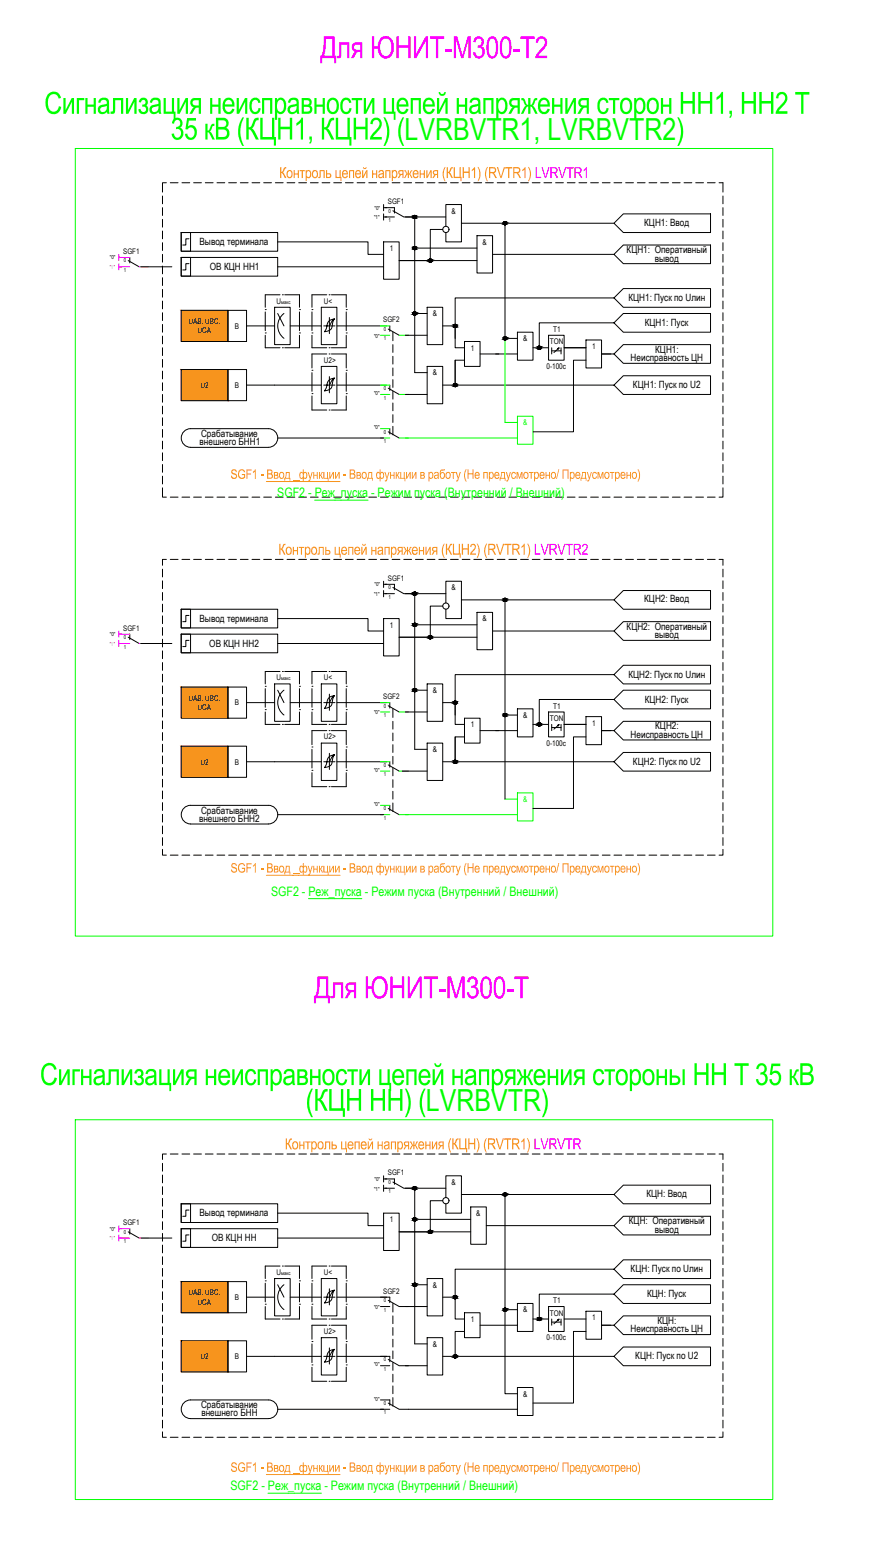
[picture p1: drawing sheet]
<svg xmlns="http://www.w3.org/2000/svg" width="638mm" height="1125mm" viewBox="0 0 638 1125" stroke-linecap="round" stroke-linejoin="round" font-family="sans-serif">
<defs><g id="words">
<g font-size="22.2" fill="#f0f">
<text x="233" y="42">Для ЮНИТ -М300-Т2</text>
<text x="229" y="728">Для ЮНИТ</text>
<text x="319" y="728">-М300-Т</text>
</g>
<g font-size="22.2" fill="#0f0">
<text x="32" y="83">Сигнализация неисправности цепей напряжения сторон НН</text>
<text x="520" y="83">1, НН2 Т</text>
<text x="124" y="102">35 кВ (КЦН1, КЦН2) (</text>
<text x="295" y="102">LVRBVTR1, LVRBVTR2</text>
<text x="493" y="102">)</text>
<text x="29" y="791">Сигнализация неисправности цепей напряжения стороны НН Т</text>
<text x="550" y="791">35 кВ</text>
<text x="223" y="810">(КЦН НН) (</text>
<text x="310" y="810">LVRBVTR</text>
<text x="394" y="810">)</text>
</g>
<g font-size="11.1">
<text x="203" y="130">Контроль цепей напряжения</text>
<text x="322" y="130">(КЦН1) (RVTR1)</text>
<text x="390" y="130">LVRVTR1</text>
<text x="203" y="404">Контроль цепей напряжения</text>
<text x="321" y="404">(КЦН2) (RVTR1)</text>
<text x="389" y="404">LVRVTR2</text>
<text x="208" y="838">Контроль цепей напряжения</text>
<text x="326" y="838">(КЦН) (RVTR1)</text>
<text x="389" y="838">LVRVTR</text>
</g>
<g font-size="9.5" fill="#f7941d">
<text x="168" y="349">SGF1 - Ввод</text>
<text x="214" y="349">_функции - Ввод функции в работу</text>
<text x="338" y="349">(Не предусмотрено</text>
<text x="405" y="349">/ Предусмотрено</text>
<text x="464" y="349">)</text>
<text x="168" y="636">SGF1 - Ввод</text>
<text x="214" y="636">_функции - Ввод функции в работу</text>
<text x="338" y="636">(Не предусмотрено</text>
<text x="405" y="636">/ Предусмотрено</text>
<text x="464" y="636">)</text>
<text x="168" y="1073">SGF1 - Ввод</text>
<text x="214" y="1073">_функции</text>
<text x="249" y="1073">- Ввод функции в работу</text>
<text x="338" y="1073">(Не предусмотрено</text>
<text x="405" y="1073">/ Предусмотрено</text>
<text x="464" y="1073">)</text>
</g>
<g font-size="9.5" fill="#0f0">
<text x="202" y="363">SGF2 - Реж_пуска - Режим пуска (Внутренний / Внешний)</text>
<text x="197" y="653">SGF2 - Реж_пуска - Режим пуска (Внутренний / Внешний)</text>
<text x="168" y="1086">SGF2 - Реж_пуска - Режим пуска (Внутренний / Внешний)</text>
</g>
<g font-size="7.3">
<text x="469" y="165">КЦН1: Ввод</text>
<text x="145" y="179">Вывод терминала</text>
<text x="457" y="185">КЦН1: Оперативный</text>
<text x="477" y="191">вывод</text>
<text x="153" y="197">ОВ КЦН НН1</text>
<text x="458" y="219">КЦН1: Пуск по Uлин</text>
<text x="470" y="237">КЦН1: Пуск</text>
<text x="477" y="257">КЦН1:</text>
<text x="460" y="263">Неисправность ЦН</text>
<text x="461" y="283">КЦН1: Пуск по U2</text>
<text x="147" y="318">Срабатывание</text>
<text x="145" y="325">внешнего БНН1</text>
<text x="469" y="439">КЦН2: Ввод</text>
<text x="145" y="453">Вывод терминала</text>
<text x="457" y="459">КЦН2: Оперативный</text>
<text x="477" y="465">вывод</text>
<text x="153" y="471">ОВ КЦН НН2</text>
<text x="458" y="494">КЦН2: Пуск по Uлин</text>
<text x="470" y="512">КЦН2: Пуск</text>
<text x="477" y="532">КЦН2:</text>
<text x="460" y="538">Неисправность ЦН</text>
<text x="461" y="557">КЦН2: Пуск по U2</text>
<text x="147" y="593">Срабатывание</text>
<text x="145" y="599">внешнего БНН2</text>
<text x="471" y="873">КЦН: Ввод</text>
<text x="145" y="886">Вывод терминала</text>
<text x="458" y="892">КЦН: Оперативный</text>
<text x="477" y="899">вывод</text>
<text x="154" y="905">ОВ КЦН НН</text>
<text x="460" y="927">КЦН: Пуск по Uлин</text>
<text x="472" y="945">КЦН: Пуск</text>
<text x="479" y="965">КЦН:</text>
<text x="460" y="971">Неисправность ЦН</text>
<text x="463" y="991">КЦН: Пуск по U2</text>
<text x="147" y="1026">Срабатывание</text>
<text x="147" y="1032">внешнего БНН</text>
</g>
<g font-size="5.7">
<text x="329" y="156">&amp;</text>
<text x="352" y="178">&amp;</text>
<text x="284" y="183">1</text>
<text x="202" y="221">U</text>
<text x="236" y="221">U&lt;</text>
<text x="315" y="231">&amp;</text>
<text x="137" y="236">UAB, UBC,</text>
<text x="171" y="240">В</text>
<text x="144" y="243">UCA</text>
<text x="403" y="242">T1</text>
<text x="381" y="249">&amp;</text>
<text x="401" y="251">TON</text>
<text x="343" y="256">1</text>
<text x="432" y="254">1</text>
<text x="236" y="264">U2&gt;</text>
<text x="398" y="269">0-100с</text>
<text x="315" y="274">&amp;</text>
<text x="146" y="283">U2</text>
<text x="171" y="283">В</text>
<text x="329" y="430">&amp;</text>
<text x="352" y="453">&amp;</text>
<text x="284" y="457">1</text>
<text x="202" y="496">U</text>
<text x="236" y="496">U&lt;</text>
<text x="315" y="505">&amp;</text>
<text x="137" y="511">UAB, UBC,</text>
<text x="171" y="514">В</text>
<text x="144" y="518">UCA</text>
<text x="403" y="516">T1</text>
<text x="381" y="523">&amp;</text>
<text x="401" y="526">TON</text>
<text x="343" y="530">1</text>
<text x="432" y="529">1</text>
<text x="236" y="539">U2&gt;</text>
<text x="398" y="544">0-100с</text>
<text x="315" y="548">&amp;</text>
<text x="146" y="557">U2</text>
<text x="171" y="557">В</text>
<text x="329" y="864">&amp;</text>
<text x="347" y="886">&amp;</text>
<text x="284" y="891">1</text>
<text x="202" y="929">U</text>
<text x="236" y="929">U&lt;</text>
<text x="315" y="938">&amp;</text>
<text x="137" y="944">UAB, UBC,</text>
<text x="171" y="948">В</text>
<text x="144" y="951">UCA</text>
<text x="403" y="950">T1</text>
<text x="381" y="957">&amp;</text>
<text x="401" y="959">TON</text>
<text x="343" y="963">1</text>
<text x="432" y="962">1</text>
<text x="236" y="972">U2&gt;</text>
<text x="398" y="977">0-100с</text>
<text x="315" y="982">&amp;</text>
<text x="146" y="991">U2</text>
<text x="171" y="991">В</text>
<text x="381" y="1018">&amp;</text>
</g>
<g font-size="5.7" fill="#0f0">
<text x="381" y="310">&amp;</text>
<text x="381" y="584">&amp;</text>
</g>
<g font-size="5.5">
<text x="283" y="149">SGF1</text>
<text x="90" y="185">SGF1</text>
<text x="279" y="235">SGF2</text>
<text x="283" y="423">SGF1</text>
<text x="90" y="460">SGF1</text>
<text x="279" y="510">SGF2</text>
<text x="283" y="857">SGF1</text>
<text x="90" y="893">SGF1</text>
<text x="279" y="943">SGF2</text>
</g>
<g font-size="4">
<text x="273" y="153">&quot;0&quot;</text>
<text x="283" y="155">0</text>
<text x="273" y="160">&quot;1&quot;</text>
<text x="283" y="162">1</text>
<text x="80" y="189">&quot;0&quot;</text>
<text x="90" y="191">0</text>
<text x="90" y="198">1</text>
<text x="280" y="241">0</text>
<text x="273" y="246">&quot;0&quot;</text>
<text x="280" y="248">1</text>
<text x="280" y="284">0</text>
<text x="273" y="288">&quot;0&quot;</text>
<text x="280" y="291">1</text>
<text x="273" y="313">&quot;0&quot;</text>
<text x="280" y="316">0</text>
<text x="280" y="323">1</text>
<text x="273" y="427">&quot;0&quot;</text>
<text x="283" y="430">0</text>
<text x="273" y="434">&quot;1&quot;</text>
<text x="283" y="436">1</text>
<text x="80" y="464">&quot;0&quot;</text>
<text x="90" y="466">0</text>
<text x="90" y="473">1</text>
<text x="280" y="516">0</text>
<text x="273" y="521">&quot;0&quot;</text>
<text x="280" y="523">1</text>
<text x="273" y="563">&quot;0&quot;</text>
<text x="280" y="559">0</text>
<text x="280" y="566">1</text>
<text x="273" y="588">&quot;0&quot;</text>
<text x="280" y="591">0</text>
<text x="280" y="598">1</text>
<text x="273" y="861">&quot;0&quot;</text>
<text x="283" y="863">0</text>
<text x="273" y="868">&quot;1&quot;</text>
<text x="283" y="870">1</text>
<text x="80" y="897">&quot;0&quot;</text>
<text x="90" y="899">0</text>
<text x="90" y="906">1</text>
<text x="280" y="949">0</text>
<text x="273" y="954">&quot;0&quot;</text>
<text x="280" y="956">1</text>
<text x="280" y="992">0</text>
<text x="273" y="996">&quot;0&quot;</text>
<text x="280" y="999">1</text>
<text x="273" y="1021">&quot;0&quot;</text>
<text x="280" y="1024">0</text>
<text x="280" y="1031">1</text>
</g>
<g font-size="4" fill="#f0f">
<text x="80" y="196">&quot;1&quot;</text>
<text x="80" y="471">&quot;1&quot;</text>
<text x="80" y="904">&quot;1&quot;</text>
</g>
<g font-size="3.8">
<text x="205" y="221">макс</text>
<text x="205" y="496">макс</text>
<text x="205" y="929">макс</text>
</g>
</g></defs>
<g fill="none" stroke="#000" stroke-width=".73">
<path d="M281 859h6v4M281 866h6M286 862l8 4h7M193 934h.1M193 935v14M204 923h-11v9M206 923h.1M207 923h11v9M218 934h.1M218 935v14M227 934h.1M227 935v14"/>
<path d="M238 923h-11v9M240 923h.1M242 923h10v9M252 934h.1M252 935v14M193 951h.1M193 952v9h11M218 951h.1M218 952v9h-11M227 951h.1M227 952v9h11M252 951h.1"/>
<path d="M252 952v9h-10M206 961h.1M227 978h.1M227 980v13M238 966h-11v10M240 961h.1M240 966h.1M242 966h10v10M252 978h.1M252 980v13M227 995h.1M227 997v10h11"/>
<path d="M252 995h.1M252 997v10h-10M240 1007h.1"/>
</g>
<!-- layer: 0 -->
<g fill="none" stroke="#000" stroke-width=".73">
<path d="M280 857v5M280 859h2M132 877h7v14h-7zM132 877h70v14h-70zM280 864v4M280 866h2M295 866h30M302 866v114h9M323 875h-9v23h-23h52M325 873v-16h11v27h-11v-7M336 871h111M343 880h11v27h-11z"/>
<path d="M368 871v84h9M447 871l7-7h64v13h-64zM132 896h7v13h-7zM132 896h70v13h-70zM138 882h-3v5h-2M202 884h66v9h12M280 884h11v27h-11zM302 889h41M354 893h93M447 893l7-6h64v13h-64zM138 900h-3v5h-2M202 902h78"/>
<path d="M132 934h34v23h-34zM166 934h14v23h-14zM200 932h11v27h-11zM202 936l5 10M207 936a11 11 0 0 0 0 19M234 932h12v27h-12zM240 939v12M302 936h9M311 932h12v27h-12zM447 925l7 7h64v-14h-64l-7 7h-115v21M180 946h20M211 946h23"/>
<path d="M240 946h4M244 940l-1 2a8 8 0 0 1-2 6l-5 2 2-3 1-4 2-2 3-1-2 2-2 4h-4M246 946h36M323 946h9v15h7M339 957h11v18h-11zM377 950h11v20h-11zM400 952h11v18h-11zM447 943l7 7h64v-14h-64l-7 7h-54v18M132 977h34v23h-34zM166 977h14v23h-14zM234 975h12v27h-12zM311 975h12v27h-12z"/>
<path d="M339 970h-7v19h-9M388 961h12M402 961v5M402 964h7M406 962h1l-3 3M407 962v1M409 961v5M411 961h16M438 966h9M447 966l7-7h64v14h-64zM180 989h54M240 982v12"/>
<path d="M240 989h4M244 984l-1 1a8 8 0 0 1-2 6l-5 2 2-3 1-4a6 6 0 0 1 5-2l-2 1-2 4h-4M246 989h36M332 989h115l7-7h64v13h-64l-7-6"/>
<circle cx="302" cy="866" r="1.1"/>
<circle cx="325" cy="875" r="2.3"/>
<circle cx="368" cy="871" r="1.1"/>
<circle cx="302" cy="889" r="1.1"/>
<circle cx="314" cy="898" r="1.1"/>
<circle cx="302" cy="936" r="1.1"/>
<circle cx="332" cy="945" r="1.1"/>
<circle cx="393" cy="961" r="1.1"/>
<circle cx="332" cy="989" r="1.1"/>
</g>
<g fill="#000" stroke="#000" stroke-width=".73">
<path d="M302 867h1zM302 890h1zM313 899h1zM331 947h1zM331 944h1zM393 962v1zM331 990h1z"/>
<path d="M302 865h1zM302 865h1z"/>
<path d="M302 865h1zM302 865h1z"/>
<path d="M302 865h1zM302 865h1z"/>
<path d="M302 867h1zM302 867h1z"/>
<path d="M302 865h1zM302 865h1z"/>
<path d="M302 867h1zM302 867h1z"/>
<path d="M302 865h1zM301 865h2z"/>
<path d="M302 867h1zM302 867h1z"/>
<path d="M301 865h2zM301 865h2z"/>
<path d="M301 867h2zM301 867h2z"/>
<path d="M301 865h2zM301 865h2z"/>
<path d="M301 867h2zM301 867h2z"/>
<path d="M301 865h2zM301 865h2z"/>
<path d="M301 867h2zM301 867h2z"/>
<path d="M301 865l2 1zM301 865l2 1z"/>
<path d="M301 867h2zM301 867h2z"/>
<path d="M301 866h2zM301 866h2z"/>
<path d="M301 867h2zM301 867h2z"/>
<path d="M301 866h2zM301 866h2z"/>
<path d="M301 866h2zM301 866h2z"/>
<path d="M301 866l2 1zM301 866l2 1z"/>
<path d="M301 867h2zM301 867h2z"/>
<path d="M301 866h2zM301 866h2z"/>
<path d="M301 866h2zM301 866h2z"/>
<path d="M301 866h2zM301 866h2z"/>
<path d="M301 866h2zM301 866h2z"/>
<path d="M301 866h2zM301 866h2z"/>
<path d="M368 870h1zM367 870h2z"/>
<path d="M367 870h2zM367 870h2z"/>
<path d="M367 872h2zM367 872h1z"/>
<path d="M367 870h2zM367 870h2z"/>
<path d="M367 872h2zM367 872h2z"/>
<path d="M367 870h2zM367 870h2z"/>
<path d="M367 872h2zM367 872h2z"/>
<path d="M367 870h2zM367 870h2z"/>
<path d="M367 871h2zM367 871l2 1z"/>
<path d="M367 870h2zM367 870h2z"/>
<path d="M367 871h2zM367 871h2z"/>
<path d="M367 870h2zM367 870h2z"/>
<path d="M367 871h2zM367 871h2z"/>
<path d="M367 870h2zM367 870h2z"/>
<path d="M367 871h2zM367 871h2z"/>
<path d="M367 870h2zM367 870h2z"/>
<path d="M367 871h2zM367 871h2z"/>
<path d="M367 870h2zM367 870h2z"/>
<path d="M367 870l2 1zM367 870l2 1z"/>
<path d="M367 871h2zM367 871h2z"/>
<path d="M367 871h2zM367 871h2z"/>
<path d="M367 871h2zM367 871h2z"/>
<path d="M367 871h2zM367 871h2z"/>
<path d="M367 871h2zM367 871h2z"/>
<path d="M302 888h1zM302 888h1z"/>
<path d="M302 888h1zM302 888h1z"/>
<path d="M302 888h1zM302 888h1z"/>
<path d="M302 890h1zM302 890h1z"/>
<path d="M302 888h1zM302 888h1z"/>
<path d="M302 890h1zM302 890h1z"/>
<path d="M302 888h1zM301 888h2z"/>
<path d="M302 890h1zM302 890h1z"/>
<path d="M301 888h2zM301 888h2z"/>
<path d="M301 890h2zM301 890h2z"/>
<path d="M301 888h2zM301 888h2z"/>
<path d="M301 890h2zM301 890h2z"/>
<path d="M301 888h2zM301 888h2z"/>
<path d="M301 889h2zM301 889l2 1z"/>
<path d="M301 888h2zM301 888h2z"/>
<path d="M301 889h2zM301 889h2z"/>
<path d="M301 888h2zM301 888h2z"/>
<path d="M301 889h2zM301 889h2z"/>
<path d="M301 888h2zM301 888h2z"/>
<path d="M301 888l2 1zM301 888l2 1z"/>
<path d="M301 889h2zM301 889h2z"/>
<path d="M301 889h2zM301 889h2z"/>
<path d="M301 889h2zM301 889h2z"/>
<path d="M301 889h2zM301 889h2z"/>
<path d="M301 889h2zM301 889h2z"/>
<path d="M301 889h2zM301 889h2z"/>
<path d="M301 889h2zM301 889h2z"/>
<path d="M313 897h1zM313 897h1z"/>
<path d="M313 897h1zM313 897h1z"/>
<path d="M313 897h1zM313 897h1z"/>
<path d="M313 899h1zM313 899h1z"/>
<path d="M313 897h1zM313 897h1z"/>
<path d="M313 899h1zM313 899h1z"/>
<path d="M313 897h1zM313 897h1z"/>
<path d="M313 899h1zM313 899h1z"/>
<path d="M313 897h1zM313 897h1z"/>
<path d="M313 899h1zM313 899h1z"/>
<path d="M313 897h1zM313 897h1z"/>
<path d="M313 899h1zM313 899h1z"/>
<path d="M313 897h1zM313 897h1z"/>
<path d="M313 899h1zM313 899h1z"/>
<path d="M313 897h2zM313 897h2z"/>
<path d="M313 899h1zM313 899h1z"/>
<path d="M313 897h2zM313 897h2z"/>
<path d="M313 898h2zM313 898l1 1z"/>
<path d="M313 897h2zM313 897h2z"/>
<path d="M313 898h2zM313 898h2z"/>
<path d="M313 897l2 1zM313 897l2 1z"/>
<path d="M312 898h3zM312 898h3z"/>
<path d="M312 898h3zM312 898h3z"/>
<path d="M313 898h2zM313 898h2z"/>
<path d="M312 898h3zM312 898h3z"/>
<path d="M312 898h3zM312 898h3z"/>
<path d="M312 898h3zM312 898h3z"/>
<path d="M312 898h3zM312 898h3z"/>
<path d="M312 898h3zM312 898h3z"/>
<path d="M302 935h1zM302 935h1z"/>
<path d="M302 935h1zM302 935h1z"/>
<path d="M302 937h1zM302 937v1z"/>
<path d="M302 935h1zM302 935h1z"/>
<path d="M302 937h1zM302 937h1z"/>
<path d="M302 935l1 1zM302 936h1z"/>
<path d="M302 937h1zM302 937h1z"/>
<path d="M302 936h1zM301 936h2z"/>
<path d="M302 937h1zM302 937h1z"/>
<path d="M301 936h2zM301 936h2z"/>
<path d="M301 937h2zM301 937h2z"/>
<path d="M301 936h2zM301 936h2z"/>
<path d="M301 937h2zM301 937h2z"/>
<path d="M301 936h2zM301 936h2z"/>
<path d="M301 937h2zM301 937h2z"/>
<path d="M301 936h2zM301 936h2z"/>
<path d="M301 937h2zM301 937h2z"/>
<path d="M301 936h2zM301 936h2z"/>
<path d="M301 937h2zM301 937h2z"/>
<path d="M301 936h2zM301 936h2z"/>
<path d="M301 936h2zM301 936h2z"/>
<path d="M301 937h2zM301 937h2z"/>
<path d="M301 937h2zM301 937h2z"/>
<path d="M301 936h2zM301 936h2z"/>
<path d="M301 936h2zM301 936h2z"/>
<path d="M301 936l2 1zM301 936l2 1z"/>
<path d="M301 937h2zM301 937h2z"/>
<path d="M301 937h2zM301 937h2z"/>
<path d="M331 944h1zM331 944h1z"/>
<path d="M331 944h1zM331 944h1z"/>
<path d="M331 947h1zM331 947h1z"/>
<path d="M331 944l1 1zM331 945h1z"/>
<path d="M331 947h1zM331 947h1z"/>
<path d="M331 945h1zM331 945h1z"/>
<path d="M331 947h1zM331 947h1z"/>
<path d="M331 945h1zM331 945h1z"/>
<path d="M331 946h1zM331 946l1 1z"/>
<path d="M331 945h2zM331 945h2z"/>
<path d="M331 946h1zM331 946h1z"/>
<path d="M331 945h2zM331 945h2z"/>
<path d="M331 946h2zM331 946h1z"/>
<path d="M331 945h2zM331 945h2z"/>
<path d="M331 946h2zM331 946h2z"/>
<path d="M331 945h2zM331 945h2z"/>
<path d="M331 946h2zM331 946h2z"/>
<path d="M331 945h2zM331 945h2z"/>
<path d="M331 946h2zM331 946h2z"/>
<path d="M331 945h2zM331 945h2z"/>
<path d="M331 946h2zM331 946h2z"/>
<path d="M331 945h2zM331 945h2z"/>
<path d="M331 946h2zM331 946h2z"/>
<path d="M331 945h2zM331 945h2z"/>
<path d="M331 945l2 1zM331 945l2 1z"/>
<path d="M331 946h2zM331 946h2z"/>
<path d="M331 946h2zM331 946h2z"/>
<path d="M331 946h2zM331 946h2z"/>
<path d="M393 960h1zM392 960h2z"/>
<path d="M392 960h2zM392 960h2z"/>
<path d="M392 962h2zM392 962h1z"/>
<path d="M392 960l2 1zM392 961h2z"/>
<path d="M392 962h2zM392 962h2z"/>
<path d="M392 961h2zM392 961h2z"/>
<path d="M392 962h2zM392 962h2z"/>
<path d="M392 961h2zM392 961h2z"/>
<path d="M392 962h2zM392 962h2z"/>
<path d="M392 961h2zM392 961h2z"/>
<path d="M392 962h2zM392 962h2z"/>
<path d="M392 961h2zM392 961h2z"/>
<path d="M392 962h2zM392 962h2z"/>
<path d="M392 961h2zM392 961h2z"/>
<path d="M392 962h2zM392 962h2z"/>
<path d="M392 961h2zM392 961h2z"/>
<path d="M392 961h2zM392 961h2z"/>
<path d="M392 962h2zM392 962h2z"/>
<path d="M392 962h2zM392 962h2z"/>
<path d="M392 961h2zM392 961h2z"/>
<path d="M392 961h2zM392 961h2z"/>
<path d="M392 961l2 1zM392 961l2 1z"/>
<path d="M392 962h2zM392 962h2z"/>
<path d="M392 962h2zM392 962h2z"/>
<path d="M332 987v1zM331 988h1z"/>
<path d="M331 988h1zM331 988h1z"/>
<path d="M331 988h1zM331 988h1z"/>
<path d="M331 990h1zM331 990h1z"/>
<path d="M331 988h1zM331 988h1z"/>
<path d="M331 990h1zM331 990h1z"/>
<path d="M331 988h1zM331 988h1z"/>
<path d="M331 990h1zM331 990h1z"/>
<path d="M331 988h1zM331 988h1z"/>
<path d="M331 990h1zM331 990h1z"/>
<path d="M331 988h2zM331 988h2z"/>
<path d="M331 989h1zM331 989l1 1z"/>
<path d="M331 988h2zM331 988h2z"/>
<path d="M331 989h2zM331 989h1z"/>
<path d="M331 988h2zM331 988h2z"/>
<path d="M331 989h2zM331 989h2z"/>
<path d="M331 988h2zM331 988h2z"/>
<path d="M331 989h2zM331 989h2z"/>
<path d="M331 988h2zM331 988h2z"/>
<path d="M331 989h2zM331 989h2z"/>
<path d="M331 988h2zM331 988h2z"/>
<path d="M331 989h2zM331 989h2z"/>
<path d="M331 988h2zM331 988h2z"/>
<path d="M331 989h2zM331 989h2z"/>
<path d="M331 988l2 1zM331 988l2 1z"/>
<path d="M331 989h2zM331 989h2z"/>
<path d="M331 989h2zM331 989h2z"/>
<path d="M331 989h2zM331 989h2z"/>
<path d="M331 989h2zM331 989h2z"/>
</g>
<g fill="#f7941d" stroke="#f7941d" stroke-width=".73">
<path d="M132 934l34 23v-23zM132 934l34 23h-34z"/>
<path d="M132 977l34 23v-23zM132 977l34 23h-34z"/>
</g>
<path d="M55 816h508v277h-508z" fill="none" stroke="#0f0" stroke-width=".73"/>
<!-- layer: TEXT -->
<g fill="#0f0">
<path d="M506 775h2v7h7v-7h1v16h-1v-8h-7v8h-2z"/>
<path d="M519 775h2v7h6v-7h2v16h-2v-8h-6v8h-2z"/>
<path d="M535 775h11v2h-5v14h-1v-14h-5z"/>
</g>
<!-- layer: 0 -->
<g fill="#f7941d">
<path d="M310 832h1v2h2v-2h1v6h-1v-3h-2v3h-1z"/>
<path d="M315 832h1v4l2-4h1v6h-1v-5l-2 5h-1z"/>
<path d="M384 830l1 1 1 3v3l-1 3h-1l1-3v-3z"/>
<path d="M305 833l2-1 2 1v2h-3l1 2h1v-1h1l-1 2h-1l-2-1v-2zM306 833v1h2v-1z"/>
<path d="M320 833l1-1h2v6v-3l-2 1-1 2h-1l2-3-1-1zM321 833v1l2 1v-2z"/>
</g>
<path d="M418 830h4l1 1v2l-2 1 3 4h-1l-3-4h-1v4h-1zM419 831v2h2h1v-2z" fill="#f0f"/>
<g fill="none" stroke="#000" stroke-width=".73">
<path d="M118 848v6M118 856v6M121 841h-3v4M124 841h6M133 841h5M141 841h6M150 841h5M158 841h6M167 841h5M175 841h6M184 841h5M192 841h6"/>
<path d="M201 841h5M303 841h5M311 841h6M320 841h5M379 841h6M422 841h6M430 841h6M439 841h6M447 841h6M456 841h6M464 841h6M473 841h6"/>
<path d="M481 841h6M490 841h6M498 841h6M507 841h6M516 841h5M524 841h3v4M527 848v6M527 856v6M118 865v6M118 873v6M527 865v6M527 873v6"/>
<path d="M118 882v6M118 891v5M118 899v6M527 882v6M527 891v5M527 899v6M103 902h22M118 908v5M118 916v6M527 908v5M527 916v6M118 925v5"/>
<path d="M118 933v6M527 925v5M527 933v6M118 942v5M118 950v6M118 959v5M527 942v5M527 950v6M527 959v5M118 967v6M118 976v5M527 967v6"/>
<path d="M527 976v5M118 984v6M118 993v5M527 984v6M527 993v5M118 1001v6M118 1010v5M118 1018v6M527 1001v6M527 1010v5M527 1018v6M118 1027v5"/>
<path d="M118 1035v6M527 1027v5M527 1035v6M118 1044v4h3M124 1048h6M133 1048h5M141 1048h6M150 1048h5M158 1048h6M167 1048h5M175 1048h6M184 1048h5"/>
<path d="M192 1048h6M201 1048h5M209 1048h6M218 1048h5M226 1048h6M235 1048h5M243 1048h6M252 1048h5M260 1048h6M269 1048h5M277 1048h6M286 1048h5"/>
<path d="M294 1048h6M303 1048h5M311 1048h6M320 1048h5M328 1048h6M337 1048h5M345 1048h6M354 1048h6M362 1048h6M371 1048h6M379 1048h6M388 1048h6"/>
<path d="M396 1048h6M405 1048h6M413 1048h6M422 1048h6M430 1048h6M439 1048h6M447 1048h6M456 1048h6M464 1048h6M473 1048h6M481 1048h6M490 1048h6"/>
<path d="M498 1048h6M507 1048h6M516 1048h5M527 1044v4h-3"/>
</g>
<path d="M93 898l8 4M95 896v4" fill="none" stroke="#000" stroke-width=".73"/>
<path d="M88 896h7M88 902h7M101 902h7" fill="none" stroke="#f0f" stroke-width=".73"/>
<!-- layer: 0 -->
<path d="M87 893v5M87 896h2M87 900v5M87 902h2" fill="none" stroke="#f0f" stroke-width=".73"/>
<path d="M194 1075h20M218 1075h30" fill="none" stroke="#f7941d" stroke-width=".73"/>
<g fill="#f7941d">
<path d="M244 1068h1v4l2-4v5v-4l-2 4h-1z"/>
<path d="M329 1068h3v1h-1v4h-1v-4h-1z"/>
<path d="M332 1068h1l1 4 1-4h1l-2 6-1 1h-1v-1h1l1-1z"/>
<path d="M398 1068v2h2v-2h1v5h-1v-2h-2v2z"/>
<path d="M457 1068v2h2v-2h1v5h-1v-2h-2v2z"/>
<path d="M321 1067l3-1v1h-2l-1 1v1l2-1 1 1v3l-1 1h-2v-2zM322 1069l-1 2 2 1v-1v-1v-1z"/>
<path d="M325 1068h2l1 1v2v2h-2l-1-1v-2zM326 1069l-1 2 1 1h1l1-1v-1l-1-1z"/>
<path d="M394 1068h1l2 1v2h-3l1 1 1-1h1l-1 2h-2l-1-1v-2zM394 1069v1h2v-1z"/>
<path d="M402 1068h2l1 1v3l-1 1h-2v-1zM403 1069l-1 2 2 1v-1v-2v-1z"/>
<path d="M461 1068h2l1 1v2l-1 2h-1l-1-1zM462 1069l-1 2 1 1h1v-1v-1v-1z"/>
</g>
<g fill="none" stroke="#000" stroke-width=".73">
<path d="M280 149v5M280 156v4M280 151h2M280 158h2M295 158h30M302 158v114h9M132 169h7v14h-7zM132 169h70v14h-70zM138 174h-3v5h-2M202 176h66v9h12M280 176h11v28h-11zM323 167h-9v23h-23h57"/>
<path d="M325 165v-16h11v27h-11v-7M336 163h111M348 172h11v27h-11zM447 163l7-7h64v13h-64zM132 188h7v13h-7zM132 188h70v13h-70zM138 192h-3v5h-2M202 194h78M302 181h46M359 185h88M447 185l7-6h64v13h-64zM302 229h9"/>
<path d="M311 224h12v27h-12zM311 267h12v27h-12zM350 966h27M427 970h-9v53h-30M438 966h7M134 1023l2-2 3-1h57a7 7 0 0 1 6 7 7 7 0 0 1-6 7h-57a7 7 0 0 1-6-4 7 7 0 0 1 1-7zM298 1027h79"/>
<circle cx="302" cy="158" r="1.1"/>
<circle cx="325" cy="167" r="2.3"/>
<circle cx="368" cy="163" r="1.1"/>
<circle cx="302" cy="181" r="1.1"/>
<circle cx="314" cy="190" r="1.1"/>
<circle cx="302" cy="228" r="1.1"/>
</g>
<path d="M281 151h6v4M281 158h6M286 154l8 4h7M277 1020h7v4M277 1027h7M283 1023l8 4h7" fill="none" stroke="#000" stroke-width=".73"/>
<!-- layer: 0 -->
<path d="M55 108h508v574h-508zM195 1088h39" fill="none" stroke="#0f0" stroke-width=".73"/>
<g fill="#000" stroke="#000" stroke-width=".73">
<path d="M302 159h1zM302 182h1zM313 191h1zM302 230h1z"/>
<path d="M302 157h1zM302 157h1z"/>
<path d="M302 157h1zM302 157h1z"/>
<path d="M302 157h1zM302 157h1z"/>
<path d="M302 159h1zM302 159h1z"/>
<path d="M302 157h1zM302 157h1z"/>
<path d="M302 159h1zM302 159h1z"/>
<path d="M302 157h1zM301 157h2z"/>
<path d="M302 159h1zM302 159h1z"/>
<path d="M301 157h2zM301 157h2z"/>
<path d="M301 159h2zM301 159h2z"/>
<path d="M301 157h2zM301 157h2z"/>
<path d="M301 159h2zM301 159h2z"/>
<path d="M301 157l2 1zM301 157l2 1z"/>
<path d="M301 159h2zM301 159h2z"/>
<path d="M301 158h2zM301 158h2z"/>
<path d="M301 159h2zM301 159h2z"/>
<path d="M301 158h2zM301 158h2z"/>
<path d="M301 159h2zM301 159h2z"/>
<path d="M301 158h2zM301 158h2z"/>
<path d="M301 158h2zM301 158h2z"/>
<path d="M301 158l2 1zM301 158l2 1z"/>
<path d="M301 159h2zM301 159h2z"/>
<path d="M301 158h2zM301 158h2z"/>
<path d="M301 158h2zM301 158h2z"/>
<path d="M301 158h2zM301 158h2z"/>
<path d="M301 158h2zM301 158h2z"/>
<path d="M301 158h2zM301 158h2z"/>
<path d="M302 180h1zM302 180h1z"/>
<path d="M302 180h1zM302 180h1z"/>
<path d="M302 180h1zM302 180h1z"/>
<path d="M302 180h1zM302 180h1z"/>
<path d="M302 180h1zM301 180h2z"/>
<path d="M301 180h2zM301 180h2z"/>
<path d="M368 162h1zM367 162h2z"/>
<path d="M367 162h2zM367 162h2z"/>
<path d="M367 164h2zM367 164h1z"/>
<path d="M367 162h2zM367 162h2z"/>
<path d="M367 164h2zM367 164h2z"/>
<path d="M367 162h2zM367 162h2z"/>
<path d="M367 164h2zM367 164h2z"/>
<path d="M367 162h2zM367 162h2z"/>
<path d="M367 163h2zM367 163l2 1z"/>
<path d="M367 162h2zM367 162h2z"/>
<path d="M367 163h2zM367 163h2z"/>
<path d="M367 162h2zM367 162h2z"/>
<path d="M367 163h2zM367 163h2z"/>
<path d="M367 162h2zM367 162h2z"/>
<path d="M367 163h2zM367 163h2z"/>
<path d="M367 162h2zM367 162h2z"/>
<path d="M367 163h2zM367 163h2z"/>
<path d="M367 162l2 1zM367 162l2 1z"/>
<path d="M367 163h2zM367 163h2z"/>
<path d="M367 163h2zM367 163h2z"/>
<path d="M367 163h2zM367 163h2z"/>
<path d="M367 163h2zM367 163h2z"/>
<path d="M367 163h2zM367 163h2z"/>
<path d="M367 163h2zM367 163h2z"/>
<path d="M302 182h1zM302 182h1z"/>
<path d="M302 182h1zM302 182h1z"/>
<path d="M302 182h1zM302 182h1z"/>
<path d="M301 182h2zM301 182h2z"/>
<path d="M301 180h2zM301 180h2z"/>
<path d="M301 182h2zM301 182h2z"/>
<path d="M301 180h2zM301 180h2z"/>
<path d="M301 182h2zM301 182h2z"/>
<path d="M301 180h2zM301 180h2z"/>
<path d="M301 181h2zM301 181l2 1z"/>
<path d="M301 180h2zM301 180h2z"/>
<path d="M301 181h2zM301 181h2z"/>
<path d="M301 180l2 1zM301 180l2 1z"/>
<path d="M301 181h2zM301 181h2z"/>
<path d="M301 181h2zM301 181h2z"/>
<path d="M301 181h2zM301 181h2z"/>
<path d="M301 181h2zM301 181h2z"/>
<path d="M301 181h2zM301 181h2z"/>
<path d="M301 181h2zM301 181h2z"/>
<path d="M301 181h2zM301 181h2z"/>
<path d="M301 181h2zM301 181h2z"/>
<path d="M313 189h1zM313 189h1z"/>
<path d="M313 189h1zM313 189h1z"/>
<path d="M313 189h1zM313 189h1z"/>
<path d="M313 191h1zM313 191h1z"/>
<path d="M313 189h1zM313 189h1z"/>
<path d="M313 191h1zM313 191h1z"/>
<path d="M313 189h1zM313 189h1z"/>
<path d="M313 191h1zM313 191h1z"/>
<path d="M313 189h1zM313 189h1z"/>
<path d="M313 191h1zM313 191h1z"/>
<path d="M313 189h1zM313 189h1z"/>
<path d="M313 191h1zM313 191h1z"/>
<path d="M313 189h1zM313 189h1z"/>
<path d="M313 191h1zM313 191h1z"/>
<path d="M313 189h2zM313 189h2z"/>
<path d="M313 191h1zM313 191h1z"/>
<path d="M313 189h2zM313 189h2z"/>
<path d="M313 191h2zM313 191h1z"/>
<path d="M313 189l2 1zM313 189l2 1z"/>
<path d="M313 190h2zM313 190l2 1z"/>
<path d="M313 190h2zM313 190h2z"/>
<path d="M312 190h3zM312 190h3z"/>
<path d="M312 190h3zM312 190h3z"/>
<path d="M313 190h2zM313 190h2z"/>
<path d="M312 190h3zM312 190h3z"/>
<path d="M312 190h3zM312 190h3z"/>
<path d="M312 190h3zM312 190h3z"/>
<path d="M312 190h3zM312 190h3z"/>
<path d="M312 190h3zM312 190h3z"/>
<path d="M302 227h1zM302 227h1z"/>
<path d="M302 227h1zM302 227h1z"/>
<path d="M302 227l1 1zM302 228h1z"/>
<path d="M302 230h1zM302 230h1z"/>
<path d="M302 228h1zM302 228h1z"/>
<path d="M302 229h1zM302 229l1 1z"/>
<path d="M302 228h1zM301 228h2z"/>
<path d="M302 229h1zM302 229h1z"/>
<path d="M301 228h2zM301 228h2z"/>
<path d="M301 229h2zM301 229h2z"/>
<path d="M301 228h2zM301 228h2z"/>
<path d="M301 229h2zM301 229h2z"/>
<path d="M301 228h2zM301 228h2z"/>
<path d="M301 229h2zM301 229h2z"/>
<path d="M301 228h2zM301 228h2z"/>
<path d="M301 229h2zM301 229h2z"/>
<path d="M301 228h2zM301 228h2z"/>
<path d="M301 229h2zM301 229h2z"/>
<path d="M301 228h2zM301 228h2z"/>
<path d="M301 228h2zM301 228h2z"/>
<path d="M301 229h2zM301 229h2z"/>
<path d="M301 229h2zM301 229h2z"/>
<path d="M301 228h2zM301 228h2z"/>
<path d="M301 228l2 1zM301 228l2 1z"/>
<path d="M301 229h2zM301 229h2z"/>
<path d="M301 229h2zM301 229h2z"/>
<path d="M301 229h2zM301 229h2z"/>
</g>
<!-- layer: TEXT -->
<g fill="#0f0">
<path d="M496 67h2v7h7v-7h1v16h-1v-8h-7v8h-2z"/>
<path d="M509 67h2v7h6v-7h2v16h-2v-8h-6v8h-2z"/>
</g>
<!-- layer: 0 -->
<g fill="#f7941d">
<path d="M306 124h1v2h2v-2h1v6h-1v-3h-2v3h-1z"/>
<path d="M311 124v4l3-4h1v6h-1v-5l-2 5h-1z"/>
<path d="M382 122h1v8h-1v-6l-1 1v-1z"/>
<path d="M385 122l1 1 1 3v3l-2 3 1-2v-4z"/>
<path d="M301 124h3l1 1v2h-3l1 2h1v-1h1l-1 2h-2l-1-1v-3zM302 125v1h2v-1z"/>
<path d="M316 125l1-1h2v6h-1v-2h-1l-1 2h-1l2-3h-1zM316 125v1l2 1v-2z"/>
</g>
<path d="M427 122h1v8h-1v-6l-2 1v-1z" fill="#f0f"/>
<g fill="none" stroke="#000" stroke-width=".73">
<path d="M121 133h-3v7M124 133h6M133 133h5M141 133h6M150 133h5M158 133h6M167 133h5M175 133h6M184 133h5M192 133h6M303 133h5M311 133h6"/>
<path d="M379 133h6M422 133h6M430 133h6M439 133h6M447 133h6M456 133h6M464 133h6M473 133h6M481 133h6M490 133h6M498 133h6M507 133h6"/>
<path d="M516 133h5M524 133h3v7M118 143v6M118 151v6M118 160v6M527 143v6M527 151v6M527 160v6M118 168v6M118 177v6M527 168v6M527 177v6"/>
<path d="M103 194h22M118 185v6M118 194v6M527 185v6M527 194v6M118 202v6M118 211v6M118 219v6M527 202v6M527 211v6M527 219v6M118 228v6"/>
<path d="M118 236v6M527 228v6M527 236v6M118 245v6M118 253v6M527 245v6M527 253v6M118 262v6M118 270v6M118 279v6M527 262v6M527 270v6"/>
<path d="M527 279v6M118 288v5M118 296v6M527 288v5M527 296v6M118 305v5M118 313v6M527 305v5M527 313v6M118 322v5M118 330v6M118 339v5"/>
<path d="M527 322v5M527 330v6M527 339v5M118 356v6h3M118 347v6M527 356v6h-3M527 347v6M124 362h6M133 362h5M141 362h6M150 362h5M158 362h6"/>
<path d="M167 362h5M175 362h6M184 362h5M192 362h6M201 362h5M209 362h6M218 362h5M226 362h6M235 362h5M243 362h6M252 362h5M260 362h6"/>
<path d="M269 362h5M277 362h6M286 362h5M294 362h6M303 362h5M311 362h6M320 362h5M328 362h6M337 362h5M345 362h6M354 362h6M362 362h6"/>
<path d="M371 362h6M379 362h6M388 362h6M396 362h6M405 362h6M413 362h6M422 362h6M430 362h6M439 362h6M447 362h6M456 362h6M464 362h6"/>
<path d="M473 362h6M481 362h6M490 362h6M498 362h6M507 362h6M516 362h5"/>
</g>
<path d="M93 190l8 4M95 188v4" fill="none" stroke="#000" stroke-width=".73"/>
<path d="M88 194h7M88 188h7M101 194h7" fill="none" stroke="#f0f" stroke-width=".73"/>
<!-- layer: 0 -->
<path d="M87 185v5M87 192v5M87 188h2M87 194h2" fill="none" stroke="#f0f" stroke-width=".73"/>
<path d="M194 351h20M218 351h30" fill="none" stroke="#f7941d" stroke-width=".73"/>
<g fill="#f7941d">
<path d="M329 344h3v1h-1v4h-1v-4h-1z"/>
<path d="M332 344h1l1 4 1-4h1l-2 6-1 1h-1v-1h1l1-1z"/>
<path d="M398 344v2h2v-2h1v5h-1v-2h-2v2z"/>
<path d="M457 344v2h2v-2h1v5h-1v-2h-2v2z"/>
<path d="M321 343l3-1v1h-2l-1 1v1l2-1 1 1v3l-1 1h-2v-1zM322 345l-1 2 2 1v-1v-1v-1z"/>
<path d="M325 345l2-1 1 1v2v2h-2l-1-1v-2zM326 345l-1 2 2 1 1-1v-2h-1z"/>
<path d="M394 345l1-1 2 1v2h-3l1 1 1-1h1l-1 2h-1l-2-1zM394 345v1h2v-1z"/>
<path d="M402 345l2-1 1 1v3l-1 1h-1l-1-1-1-2zM403 345l-1 2 1 1 1-1v-1v-1z"/>
<path d="M461 345l2-1 1 1v2l-1 2h-1l-1-1-1-2zM462 345l-1 2 1 1h1v-2v-1z"/>
</g>
<g fill="none" stroke="#000" stroke-width=".73">
<path d="M134 315l2-2 3-1h57a7 7 0 0 1 6 7 7 7 0 0 1-6 7h-57a7 7 0 0 1-6-4 7 7 0 0 1 1-7zM280 424v4M280 430v5M280 426h2M280 433h2M295 433h30M302 433v113h9M325 440v-16h11v27h-11v-7M336 437h111M368 437v84M447 437l7-7h64v14h-64zM132 444h7v14h-7z"/>
<path d="M132 444h70v14h-70zM138 449h-3v4h-2M202 451h66v9h12M280 451h11v27h-11zM302 455h46M323 442h-9v22h-23h57M348 446h11v28h-11zM359 460h88M447 460l7-7h64v14h-64zM132 462h7v14h-7zM132 462h70v14h-70zM138 467h-3v4h-2"/>
<path d="M202 469h78M311 499h12v27h-12zM302 503h9M311 542h12v27h-12z"/>
<circle cx="302" cy="433" r="1.1"/>
<circle cx="368" cy="437" r="1.1"/>
<circle cx="302" cy="455" r="1.1"/>
<circle cx="325" cy="442" r="2.3"/>
<circle cx="314" cy="464" r="1.1"/>
<circle cx="302" cy="503" r="1.1"/>
</g>
<path d="M281 426h6v4M281 433h6M286 428l8 5h7" fill="none" stroke="#000" stroke-width=".73"/>
<!-- layer: 0 -->
<g fill="#000" stroke="#000" stroke-width=".73">
<path d="M302 434h1zM313 466h1zM302 504h1z"/>
<path d="M302 432h1zM302 432h1z"/>
<path d="M302 432h1zM302 432h1z"/>
<path d="M302 432h1zM302 432h1z"/>
<path d="M302 434h1zM302 434h1z"/>
<path d="M302 432h1zM302 432h1z"/>
<path d="M302 434h1zM302 434h1z"/>
<path d="M302 432h1zM302 432h1z"/>
<path d="M302 434h1zM302 434h1z"/>
<path d="M301 432h2zM301 432h2z"/>
<path d="M301 434h2zM301 434h2z"/>
<path d="M301 432h2zM301 432h2z"/>
<path d="M301 433h2zM301 433l2 1z"/>
<path d="M301 432h2zM301 432h2z"/>
<path d="M301 433h2zM301 433h2z"/>
<path d="M301 432h2zM301 432h2z"/>
<path d="M301 433h2zM301 433h2z"/>
<path d="M301 432h2zM301 432h2z"/>
<path d="M301 433h2zM301 433h2z"/>
<path d="M301 432h2zM301 432h2z"/>
<path d="M301 432l2 1zM301 432l2 1z"/>
<path d="M301 433h2zM301 433h2z"/>
<path d="M301 433h2zM301 433h2z"/>
<path d="M301 433h2zM301 433h2z"/>
<path d="M301 433h2zM301 433h2z"/>
<path d="M301 433h2zM301 433h2z"/>
<path d="M301 433h2zM301 433h2z"/>
<path d="M301 433h2zM301 433h2z"/>
<path d="M368 436h1zM367 436h2z"/>
<path d="M367 436h2zM367 436h2z"/>
<path d="M367 438h2zM367 438h1z"/>
<path d="M367 436h2zM367 436h2z"/>
<path d="M367 438h2zM367 438h2z"/>
<path d="M367 436h2zM367 436h2z"/>
<path d="M367 438h2zM367 438h2z"/>
<path d="M367 436l2 1zM367 436l2 1z"/>
<path d="M367 438h2zM367 438h2z"/>
<path d="M367 437h2zM367 437h2z"/>
<path d="M367 438h2zM367 438h2z"/>
<path d="M367 437h2zM367 437h2z"/>
<path d="M367 438h2zM367 438h2z"/>
<path d="M367 437h2zM367 437h2z"/>
<path d="M367 438h2zM367 438h2z"/>
<path d="M367 437h2zM367 437h2z"/>
<path d="M367 438h2zM367 438h2z"/>
<path d="M367 437h2zM367 437h2z"/>
<path d="M367 437h2zM367 437h2z"/>
<path d="M367 437l2 1zM367 437l2 1z"/>
<path d="M367 438h2zM367 438h2z"/>
<path d="M367 437h2zM367 437h2z"/>
<path d="M367 437h2zM367 437h2z"/>
<path d="M367 437h2zM367 437h2z"/>
<path d="M302 454h1zM302 454h1z"/>
<path d="M302 454h1zM302 454h1z"/>
<path d="M302 456h1zM302 456v1z"/>
<path d="M302 454h1zM302 454h1z"/>
<path d="M302 456h1zM302 456h1z"/>
<path d="M302 454h1zM302 454h1z"/>
<path d="M302 456h1zM302 456h1z"/>
<path d="M302 454l1 1zM302 454l1 1z"/>
<path d="M302 456h1zM302 456h1z"/>
<path d="M301 455h2zM301 455h2z"/>
<path d="M301 456h2zM301 456h2z"/>
<path d="M301 455h2zM301 455h2z"/>
<path d="M301 456h2zM301 456h2z"/>
<path d="M301 455h2zM301 455h2z"/>
<path d="M301 456h2zM301 456h2z"/>
<path d="M301 455h2zM301 455h2z"/>
<path d="M301 456h2zM301 456h2z"/>
<path d="M301 455h2zM301 455h2z"/>
<path d="M301 456h2zM301 456h2z"/>
<path d="M301 455h2zM301 455h2z"/>
<path d="M301 455h2zM301 455h2z"/>
<path d="M301 456h2zM301 456h2z"/>
<path d="M301 456h2zM301 456h2z"/>
<path d="M301 455h2zM301 455h2z"/>
<path d="M301 455h2zM301 455h2z"/>
<path d="M301 455h2zM301 455h2z"/>
<path d="M301 455l2 1zM301 455l2 1z"/>
<path d="M301 456h2zM301 456h2z"/>
<path d="M313 463h1zM313 463h1z"/>
<path d="M313 463h1zM313 463h1z"/>
<path d="M313 463h1zM313 463h1z"/>
<path d="M313 466h1zM313 466h1z"/>
<path d="M313 463h1zM313 463h1z"/>
<path d="M313 466h1zM313 466h1z"/>
<path d="M313 463l1 1zM313 463l1 1z"/>
<path d="M313 465h1zM313 465l1 1z"/>
<path d="M313 464h1zM313 464h1z"/>
<path d="M313 465h1zM313 465h1z"/>
<path d="M313 464h1zM313 464h1z"/>
<path d="M313 465h1zM313 465h1z"/>
<path d="M313 464h1zM313 464h1z"/>
<path d="M313 465h1zM313 465h1z"/>
<path d="M313 464h2zM313 464h2z"/>
<path d="M313 465h1zM313 465h1z"/>
<path d="M313 464h2zM313 464h2z"/>
<path d="M313 465h2zM313 465h1z"/>
<path d="M313 464h2zM313 464h2z"/>
<path d="M313 465h2zM313 465h2z"/>
<path d="M313 464h2zM313 464h2z"/>
<path d="M312 464h3zM312 464h3z"/>
<path d="M312 465h3zM312 465h3z"/>
<path d="M313 465h2zM313 465h2z"/>
<path d="M312 464h3zM312 464h3z"/>
<path d="M312 464h3zM312 464h3z"/>
<path d="M312 464l3 1zM312 464l3 1z"/>
<path d="M312 465h3zM312 465h3z"/>
<path d="M312 465h3zM312 465h3z"/>
<path d="M302 502h1zM302 502h1z"/>
<path d="M302 502h1zM302 502h1z"/>
<path d="M302 502h1zM302 502h1z"/>
<path d="M302 504h1zM302 504h1z"/>
<path d="M302 502h1zM302 502h1z"/>
<path d="M302 504h1zM302 504h1z"/>
<path d="M302 502h1zM301 502h2z"/>
<path d="M302 504h1zM302 504h1z"/>
<path d="M301 502h2zM301 502h2z"/>
<path d="M301 504h2zM301 504h2z"/>
<path d="M301 502h2zM301 502h2z"/>
<path d="M301 504h2zM301 504h2z"/>
<path d="M301 502h2zM301 502h2z"/>
<path d="M301 504h2zM301 504h2z"/>
<path d="M301 502l2 1zM301 502l2 1z"/>
<path d="M301 504h2zM301 504h2z"/>
<path d="M301 503h2zM301 503h2z"/>
<path d="M301 504h2zM301 504h2z"/>
<path d="M301 503h2zM301 503h2z"/>
<path d="M301 503h2zM301 503h2z"/>
<path d="M301 503h2zM301 503h2z"/>
<path d="M301 503h2zM301 503l2 1z"/>
<path d="M301 503h2zM301 503h2z"/>
<path d="M301 503h2zM301 503h2z"/>
<path d="M301 503h2zM301 503h2z"/>
<path d="M301 503h2zM301 503h2z"/>
<path d="M301 503h2zM301 503h2z"/>
</g>
<g fill="#f7941d">
<path d="M305 399h1v2h2v-2h1v5h-1v-2h-2v2h-1z"/>
<path d="M310 399h1v4l2-4h1v5h-1v-4l-2 4h-1z"/>
<path d="M382 396v8v-6l-2 1v-1z"/>
<path d="M384 396h1v1l1 4-1 6h-1l1-4 1-2z"/>
<path d="M301 399l2-1 1 1v3h-3l1 2h1l1-2v1l-1 1h-1h-1l-1-3zM301 400v1h3l-1-2z"/>
<path d="M315 399h4v5h-1v-2h-1l-2 2 1-2-1-1zM316 400v1h2v-2z"/>
</g>
<path d="M425 397l2-1 1 2v2l-3 3h3v1h-4v-1l3-4-1-2h-1v2h-1z" fill="#f0f"/>
<g fill="none" stroke="#000" stroke-width=".73">
<path d="M118 415v6M121 408h-3v4M124 408h6M133 408h5M141 408h6M150 408h5M158 408h6M167 408h5M175 408h6M184 408h5M192 408h6M303 408h5"/>
<path d="M311 408h6M379 408h6M422 408h6M430 408h6M439 408h6M447 408h6M456 408h6M464 408h6M473 408h6M481 408h6M490 408h6M498 408h6"/>
<path d="M507 408h6M516 408h5M524 408h3v4M527 415v6M118 423v6M118 432v6M527 423v6M527 432v6M118 440v6M118 449v6M118 457v6M527 440v6"/>
<path d="M527 449v6M527 457v6M103 469h22M118 466v6M118 474v6M527 466v6M527 474v6M118 483v6M118 491v6M118 500v6M527 483v6M527 491v6"/>
<path d="M527 500v6M118 508v6M118 517v6M527 508v6M527 517v6M118 525v6M118 534v6M527 525v6M527 534v6M118 542v6M118 551v6M118 560v5"/>
<path d="M527 542v6M527 551v6M527 560v5M118 568v6M118 577v5M527 568v6M527 577v5M118 585v6M118 594v5M527 585v6M527 594v5M118 619v4h3"/>
<path d="M118 602v6M118 611v5M527 619v4h-3M527 602v6M527 611v5M124 623h6M133 623h5M141 623h6M150 623h5M158 623h6M167 623h5M175 623h6"/>
<path d="M184 623h5M192 623h6M201 623h5M209 623h6M218 623h5M226 623h6M235 623h5M243 623h6M252 623h5M260 623h6M269 623h5M277 623h6"/>
<path d="M286 623h5M294 623h6M303 623h5M311 623h6M320 623h5M328 623h6M337 623h5M345 623h6M354 623h6M362 623h6M371 623h6M379 623h6"/>
<path d="M388 623h6M396 623h6M405 623h6M413 623h6M422 623h6M430 623h6M439 623h6M447 623h6M456 623h6M464 623h6M473 623h6M481 623h6"/>
<path d="M490 623h6M498 623h6M507 623h6M516 623h5"/>
</g>
<path d="M93 464l8 5M95 462v4" fill="none" stroke="#000" stroke-width=".73"/>
<path d="M88 469h7M88 462h7M101 469h7" fill="none" stroke="#f0f" stroke-width=".73"/>
<!-- layer: 0 -->
<path d="M87 460v4M87 467v4M87 462h2M87 469h2" fill="none" stroke="#f0f" stroke-width=".73"/>
<path d="M194 638h20M218 638h30" fill="none" stroke="#f7941d" stroke-width=".73"/>
<g fill="#f7941d">
<path d="M329 631h3v1h-1v4h-1v-4h-1z"/>
<path d="M332 631h1l1 4 1-4h1l-2 6-1 1h-1v-1h1l1-1z"/>
<path d="M398 631v2h2v-2h1v5h-1v-2h-2v2z"/>
<path d="M457 631v2h2v-2h1v5h-1v-2h-2v2z"/>
<path d="M321 630l3-1v1h-2l-1 1v1l2-1 1 1v3l-1 1h-2v-1zM322 632l-1 2 2 1 1-2-1-1z"/>
<path d="M325 632l2-1 1 1v3l-1 1h-1l-1-1v-2zM326 632l-1 3h2h1v-3h-1z"/>
<path d="M394 631h1l2 1v2h-3l1 1h2l-1 1h-2l-1-1v-2zM394 632v1h2v-1z"/>
<path d="M402 631h2l1 1v3l-1 1h-2v-1l-1-2zM403 632l-1 2 2 1v-2v-1z"/>
<path d="M461 631h2l1 1v3l-1 1h-1l-1-1-1-2zM462 632l-1 2 1 1h1v-2v-1z"/>
</g>
<g fill="none" stroke="#000" stroke-width=".73">
<path d="M368 163v84h9M447 217l7 7h64v-14h-64l-7 7h-115v36h7M132 226h34v23h-34zM166 226h14v23h-14zM180 238h20M200 224h11v27h-11zM202 229l5 9M207 228a11 11 0 0 0 0 19M211 238h23M234 224h12v27h-12zM240 238h4M240 231v12"/>
<path d="M244 232l-1 2a8 8 0 0 1-2 6l-5 2 2-3 1-4 2-2 3-1-2 2-2 4h-4M246 238h36M323 238h9v9M447 235l7 7h64v-13h-64l-7 6h-54v18M286 242v6M286 251v6M286 260v5M295 244h16M339 249h11v18h-11zM350 258h27M377 242h11v21h-11zM388 253h12"/>
<path d="M400 244h11v19h-11zM402 253v5M402 256h7M406 254h1l-3 3M407 254v1M409 253v5M411 253h16M427 248h11v20h-11zM438 258h9M447 258l7-7h64v14h-64zM132 269h34v23h-34zM166 269h14v23h-14z"/>
<path d="M234 267h12v27h-12zM240 275v11M244 276l-1 1a8 8 0 0 1-2 6l-5 2 2-2 1-5a6 6 0 0 1 5-2l-2 1-2 4h-4M286 268v6M286 277v5M332 263v18h-9M339 263h-7v18h115l7-7h64v14h-64l-7-7M427 263h-9v52h-30M180 281h54M240 281h4M246 281h36M286 285v6"/>
<path d="M286 294v5M295 288h16M202 319h78M286 302v6M286 311v6M200 499h11v27h-11zM234 499h12v27h-12zM447 492l7 7h64v-14h-64l-7 7h-115v36h7M132 501h34v22h-34zM166 501h14v22h-14zM180 512h20M202 503l5 9"/>
<path d="M207 503a11 11 0 0 0 0 18M211 512h23M240 506v12M240 512h4M244 507l-1 2a8 8 0 0 1-2 6l-5 1 2-2 1-5a6 6 0 0 1 5-2l-2 2-2 3h-4M246 512h36M286 517v6M295 519h16M323 512h9v9M377 517h11v20h-11zM400 519h11v18h-11zM447 510l7 7h64v-14h-64l-7 7h-54v18"/>
<path d="M286 526v5M286 534v6M332 537v18h-9M339 537h-7v18h115l7-7h64v14h-64l-7-7M339 523h11v19h-11zM350 533h27M377 521h-9v61M388 528h12M402 528v5M402 530h7M406 529l1-1-3 3M407 528v1"/>
<path d="M409 528v5M411 528h16M427 537h-9v52h-30M427 522h11v21h-11zM438 533h9M447 533l7-7h64v13h-64zM132 544h34v23h-34zM166 544h14v23h-14zM180 555h54M234 542h12v27h-12zM240 549v12M240 555h4"/>
<path d="M244 550l-1 2a8 8 0 0 1-2 6l-5 2 2-3 1-5 2-1 3-1-2 2-2 3h-4M246 555h36M286 543v5M286 551v6M286 560v5M286 568v6M286 577v5M293 562h18M134 589l3-2h2h57a7 7 0 0 1 6 7 7 7 0 0 1-6 7h-57a7 7 0 0 1-6-5 7 7 0 0 1 1-7zM202 594h78M286 585v7M286 950v6"/>
<path d="M286 959v6M295 952h16M368 955v61h9M427 956h11v20h-11zM286 968v5M286 976v6M286 985v5M286 993v6M295 995h16M286 1002v5M286 1010v6M286 1019v6"/>
<path d="M377 1011h11v21h-11zM202 1027h78"/>
<circle cx="332" cy="238" r="1.1"/>
<circle cx="368" cy="247" r="1.1"/>
<circle cx="393" cy="253" r="1.1"/>
<circle cx="332" cy="281" r="1.1"/>
<circle cx="332" cy="512" r="1.1"/>
<circle cx="368" cy="521" r="1.1"/>
<circle cx="393" cy="528" r="1.1"/>
<circle cx="332" cy="555" r="1.1"/>
<circle cx="368" cy="955" r="1.1"/>
</g>
<g fill="#000" stroke="#000" stroke-width=".73">
<path d="M331 239h1zM331 236h1zM393 254v1zM331 280h1zM331 282h1zM331 513h1zM331 511h1zM331 556h1zM331 554h1zM368 953v1z"/>
<path d="M331 236l1 1zM331 237h1z"/>
<path d="M331 237h1zM331 237h1z"/>
<path d="M331 239h1zM331 239h1z"/>
<path d="M331 237h1zM331 237h1z"/>
<path d="M331 239h1zM331 239h1z"/>
<path d="M331 237h1zM331 237h1z"/>
<path d="M331 239h1zM331 239h1z"/>
<path d="M331 237h1zM331 237h1z"/>
<path d="M331 238h1zM331 238l1 1z"/>
<path d="M331 237h2zM331 237h2z"/>
<path d="M331 238h1zM331 238h1z"/>
<path d="M331 237h2zM331 237h2z"/>
<path d="M331 238h2zM331 238h1z"/>
<path d="M331 237h2zM331 237h2z"/>
<path d="M331 238h2zM331 238h2z"/>
<path d="M331 237h2zM331 237h2z"/>
<path d="M331 238h2zM331 238h2z"/>
<path d="M331 237h2zM331 237h2z"/>
<path d="M331 238h2zM331 238h2z"/>
<path d="M331 237h2zM331 237h2z"/>
<path d="M331 238h2zM331 238h2z"/>
<path d="M331 237h2zM331 237h2z"/>
<path d="M331 238h2zM331 238h2z"/>
<path d="M331 237h2zM331 237h2z"/>
<path d="M331 237l2 1zM331 237l2 1z"/>
<path d="M331 238h2zM331 238h2z"/>
<path d="M331 238h2zM331 238h2z"/>
<path d="M331 238h2zM331 238h2z"/>
<path d="M368 246h1zM367 246h2z"/>
<path d="M367 246h2zM367 246h2z"/>
<path d="M367 248h2zM367 248h1z"/>
<path d="M367 246h2zM367 246h2z"/>
<path d="M367 248h2zM367 248h2z"/>
<path d="M367 246h2zM367 246h2z"/>
<path d="M367 248h2zM367 248h2z"/>
<path d="M367 246h2zM367 246h2z"/>
<path d="M367 247h2zM367 247l2 1z"/>
<path d="M367 246h2zM367 246h2z"/>
<path d="M367 247h2zM367 247h2z"/>
<path d="M367 246h2zM367 246h2z"/>
<path d="M367 247h2zM367 247h2z"/>
<path d="M367 246h2zM367 246h2z"/>
<path d="M367 247h2zM367 247h2z"/>
<path d="M367 246h2zM367 246h2z"/>
<path d="M367 247h2zM367 247h2z"/>
<path d="M367 246h2zM367 246h2z"/>
<path d="M367 246l2 1zM367 246l2 1z"/>
<path d="M367 247h2zM367 247h2z"/>
<path d="M367 247h2zM367 247h2z"/>
<path d="M367 247h2zM367 247h2z"/>
<path d="M367 247h2zM367 247h2z"/>
<path d="M367 247h2zM367 247h2z"/>
<path d="M393 252h1zM392 252h2z"/>
<path d="M392 252l2 1zM392 252l2 1z"/>
<path d="M392 254h2zM392 254h1z"/>
<path d="M392 253h2zM392 253h2z"/>
<path d="M392 254h2zM392 254h2z"/>
<path d="M392 253h2zM392 253h2z"/>
<path d="M392 254h2zM392 254h2z"/>
<path d="M392 253h2zM392 253h2z"/>
<path d="M392 254h2zM392 254h2z"/>
<path d="M392 253h2zM392 253h2z"/>
<path d="M392 254h2zM392 254h2z"/>
<path d="M392 253h2zM392 253h2z"/>
<path d="M392 254h2zM392 254h2z"/>
<path d="M392 253h2zM392 253h2z"/>
<path d="M392 254h2zM392 254h2z"/>
<path d="M392 253h2zM392 253h2z"/>
<path d="M392 253h2zM392 253h2z"/>
<path d="M392 254h2zM392 254h2z"/>
<path d="M392 254h2zM392 254h2z"/>
<path d="M392 253h2zM392 253h2z"/>
<path d="M392 253h2zM392 253h2z"/>
<path d="M392 253l2 1zM392 253l2 1z"/>
<path d="M392 254h2zM392 254h2z"/>
<path d="M392 254h2zM392 254h2z"/>
<path d="M331 280h1zM331 280h1z"/>
<path d="M331 280h1zM331 280h1z"/>
<path d="M331 280h1zM331 280h1z"/>
<path d="M331 280h1zM331 280h1z"/>
<path d="M331 280h1zM331 280h1z"/>
<path d="M331 280h2zM331 280h2z"/>
<path d="M331 280h2zM331 280h2z"/>
<path d="M331 280h2zM331 280h2z"/>
<path d="M331 282h1zM331 282h1z"/>
<path d="M331 282h1zM331 282h1z"/>
<path d="M331 282h1zM331 282h1z"/>
<path d="M331 282h1zM331 282h1z"/>
<path d="M331 282h1zM331 282h1z"/>
<path d="M331 281h2zM331 281l1 1z"/>
<path d="M331 281h2zM331 281h2z"/>
<path d="M331 280h2zM331 280h2z"/>
<path d="M331 281h2zM331 281h2z"/>
<path d="M331 280h2zM331 280h2z"/>
<path d="M331 281h2zM331 281h2z"/>
<path d="M331 280h2zM331 280h2z"/>
<path d="M331 281h2zM331 281h2z"/>
<path d="M331 280h2zM331 280h2z"/>
<path d="M331 281h2zM331 281h2z"/>
<path d="M331 280l2 1zM331 280l2 1z"/>
<path d="M331 281h2zM331 281h2z"/>
<path d="M331 281h2zM331 281h2z"/>
<path d="M331 281h2zM331 281h2z"/>
<path d="M331 281h2zM331 281h2z"/>
<path d="M331 511h1zM331 511h1z"/>
<path d="M331 511h1zM331 511h1z"/>
<path d="M331 513h1zM331 513h1z"/>
<path d="M331 511h1zM331 511h1z"/>
<path d="M331 513h1zM331 513h1z"/>
<path d="M331 511h1zM331 511h1z"/>
<path d="M331 513h1zM331 513h1z"/>
<path d="M331 511h1zM331 511h1z"/>
<path d="M331 513h1zM331 513h1z"/>
<path d="M331 511h2zM331 511h2z"/>
<path d="M331 513h1zM331 513h1z"/>
<path d="M331 511h2zM331 511h2z"/>
<path d="M331 513h2zM331 513h1z"/>
<path d="M331 511h2zM331 511h2z"/>
<path d="M331 513h2zM331 513h2z"/>
<path d="M331 511l2 1zM331 511l2 1z"/>
<path d="M331 513h2zM331 513h2z"/>
<path d="M331 512h2zM331 512h2z"/>
<path d="M331 513h2zM331 513h2z"/>
<path d="M331 512h2zM331 512h2z"/>
<path d="M331 513h2zM331 513h2z"/>
<path d="M331 512h2zM331 512h2z"/>
<path d="M331 512h2zM331 512l2 1z"/>
<path d="M331 512h2zM331 512h2z"/>
<path d="M331 512h2zM331 512h2z"/>
<path d="M331 512h2zM331 512h2z"/>
<path d="M331 512h2zM331 512h2z"/>
<path d="M331 512h2zM331 512h2z"/>
<path d="M368 520h1zM367 520h2z"/>
<path d="M367 520h2zM367 520h2z"/>
<path d="M367 522h2zM367 522h1z"/>
<path d="M367 520h2zM367 520h2z"/>
<path d="M367 522h2zM367 522h2z"/>
<path d="M367 520h2zM367 520h2z"/>
<path d="M367 522h2zM367 522h2z"/>
<path d="M367 520l2 1zM367 521h2z"/>
<path d="M367 522h2zM367 522h2z"/>
<path d="M367 521h2zM367 521h2z"/>
<path d="M367 522h2zM367 522h2z"/>
<path d="M367 521h2zM367 521h2z"/>
<path d="M367 522h2zM367 522h2z"/>
<path d="M367 521h2zM367 521h2z"/>
<path d="M367 522h2zM367 522h2z"/>
<path d="M367 521h2zM367 521h2z"/>
<path d="M367 522h2zM367 522h2z"/>
<path d="M367 521h2zM367 521h2z"/>
<path d="M367 521h2zM367 521h2z"/>
<path d="M367 521l2 1zM367 521l2 1z"/>
<path d="M367 522h2zM367 522h2z"/>
<path d="M367 521h2zM367 521h2z"/>
<path d="M367 521h2zM367 521h2z"/>
<path d="M367 521h2zM367 521h2z"/>
<path d="M393 527h1zM392 527h2z"/>
<path d="M392 527h2zM392 527h2z"/>
<path d="M392 529h2zM392 529h1z"/>
<path d="M392 527h2zM392 527h2z"/>
<path d="M392 529h2zM392 529h2z"/>
<path d="M392 527h2zM392 527h2z"/>
<path d="M392 529h2zM392 529h2z"/>
<path d="M392 527h2zM392 527h2z"/>
<path d="M392 529h2zM392 529h2z"/>
<path d="M392 527h2zM392 527h2z"/>
<path d="M392 529h2zM392 529h2z"/>
<path d="M392 527l2 1zM392 527l2 1z"/>
<path d="M392 529h2zM392 529h2z"/>
<path d="M392 528h2zM392 528h2z"/>
<path d="M392 529h2zM392 529h2z"/>
<path d="M392 528h2zM392 528h2z"/>
<path d="M392 528h2zM392 528h2z"/>
<path d="M392 528h2zM392 528h2z"/>
<path d="M392 528h2zM392 528l2 1z"/>
<path d="M392 528h2zM392 528h2z"/>
<path d="M392 528h2zM392 528h2z"/>
<path d="M392 528h2zM392 528h2z"/>
<path d="M392 528h2zM392 528h2z"/>
<path d="M392 528h2zM392 528h2z"/>
<path d="M331 554h1zM331 554h1z"/>
<path d="M331 554h1zM331 554h1z"/>
<path d="M331 556h1zM331 556h1z"/>
<path d="M331 554h1zM331 554h1z"/>
<path d="M331 556h1zM331 556h1z"/>
<path d="M331 554h1zM331 554h1z"/>
<path d="M331 556h1zM331 556h1z"/>
<path d="M331 554h1zM331 554h1z"/>
<path d="M331 556h1zM331 556h1z"/>
<path d="M331 554h2zM331 554h2z"/>
<path d="M331 556h1zM331 556h1z"/>
<path d="M331 554l2 1zM331 555h2z"/>
<path d="M331 556h2zM331 556h1z"/>
<path d="M331 555h2zM331 555h2z"/>
<path d="M331 556h2zM331 556h2z"/>
<path d="M331 555h2zM331 555h2z"/>
<path d="M331 556h2zM331 556h2z"/>
<path d="M331 555h2zM331 555h2z"/>
<path d="M331 556h2zM331 556h2z"/>
<path d="M331 555h2zM331 555h2z"/>
<path d="M331 556h2zM331 556h2z"/>
<path d="M331 555h2zM331 555h2z"/>
<path d="M331 556h2zM331 556h2z"/>
<path d="M331 555h2zM331 555h2z"/>
<path d="M331 555h2zM331 555h2z"/>
<path d="M331 555h2zM331 555h2z"/>
<path d="M331 555h2zM331 555h2z"/>
<path d="M331 555h2zM331 555l2 1z"/>
<path d="M368 954h1zM368 954h1z"/>
<path d="M367 954h2zM367 954h2z"/>
<path d="M367 956h2zM367 956h1z"/>
<path d="M367 954h2zM367 954h2z"/>
<path d="M367 956h2zM367 956h2z"/>
<path d="M367 954h2zM367 954h2z"/>
<path d="M367 955h2zM367 955l2 1z"/>
<path d="M367 954h2zM367 954h2z"/>
<path d="M367 955h2zM367 955h2z"/>
<path d="M367 954h2zM367 954h2z"/>
<path d="M367 955h2zM367 955h2z"/>
<path d="M367 954h2zM367 954h2z"/>
<path d="M367 955h2zM367 955h2z"/>
<path d="M367 954h2zM367 954h2z"/>
<path d="M367 955h2zM367 955h2z"/>
<path d="M367 954h2zM367 954h2z"/>
<path d="M367 955h2zM367 955h2z"/>
<path d="M367 954h2zM367 954h2z"/>
<path d="M367 954h2zM367 954h2z"/>
<path d="M367 955h2zM367 955h2z"/>
<path d="M367 955h2zM367 955h2z"/>
<path d="M367 954l2 1zM367 954l2 1z"/>
<path d="M367 955h2zM367 955h2z"/>
<path d="M367 955h2zM367 955h2z"/>
</g>
<path d="M368 247v61h9M295 319h82M377 303h11v21h-11zM229 365h39M377 578h11v20h-11zM295 594h82M368 582h9M225 655h39" fill="none" stroke="#0f0" stroke-width=".73"/>
<g fill="none" stroke="#000" stroke-width=".73">
<path d="M204 215h-11v9M206 215h.1M207 215h11v9M238 215h-11v9M240 215h.1M242 215h10v9M193 226h.1M193 227v14M218 226h.1M218 227v14M227 226h.1M227 227v14"/>
<path d="M252 226h.1M252 227v14M283 240l8 4M284 238v4M193 243h.1M193 244v9h11M206 253h.1M218 243h.1M218 244v9h-11M227 243h.1M227 244v9h11M238 258h-11v10"/>
<path d="M240 253h.1M240 258h.1M242 258h10v10M252 243h.1M252 244v9h-10M227 270h.1M227 272v13M252 270h.1M252 272v13M227 287h.1M227 289v10h11M240 299h.1"/>
<path d="M252 287h.1M252 289v10h-10M283 283l8 5M284 281v4M283 315l8 4M284 312v4M204 489h-11v10M206 489h.1M207 489h11v10M238 489h-11v10M240 489h.1M242 489h10v10"/>
<path d="M193 517h.1M193 500h.1M193 502v14M193 519v9h11M218 517h.1M218 500h.1M218 502v14M218 519v9h-11M227 517h.1M227 500h.1M227 502v14M227 519v9h11"/>
<path d="M252 517h.1M252 500h.1M252 502v14M252 519v9h-10M283 514l8 5M284 512v4M206 528h.1M238 533h-11v10M240 528h.1M240 533h.1M242 533h10v10M227 544h.1"/>
<path d="M227 546v14M252 544h.1M252 546v14M283 558l8 4M284 555v4M227 561h.1M227 563v10h11M240 573h.1M252 561h.1M252 563v10h-10M283 589l8 5M284 587v4"/>
<path d="M277 946h7v3M277 952h7M283 948l8 4h7M277 989h7v4M277 995h7M283 991l8 4h7"/>
</g>
<!-- layer: 0 -->
<g fill="#f7941d" stroke="#f7941d" stroke-width=".73">
<path d="M132 226l34 23v-23zM132 226l34 23h-34z"/>
<path d="M132 269l34 23v-23zM132 269l34 23h-34z"/>
<path d="M132 501l34 22v-22zM132 501l34 22h-34z"/>
<path d="M132 544l34 23v-23zM132 544l34 23h-34z"/>
</g>
<g fill="none" stroke="#0f0" stroke-width=".73">
<path d="M277 238h7M277 244h7M291 244h7M277 288h7M277 281h7M291 288h7M277 319h7M277 312h7M291 319h7M277 519h7M277 512h7M291 519h7"/>
<path d="M277 555h7M277 562h7M291 562h7M277 594h7M277 587h7M291 594h7"/>
</g>
<use href="#words"/>
</svg>
